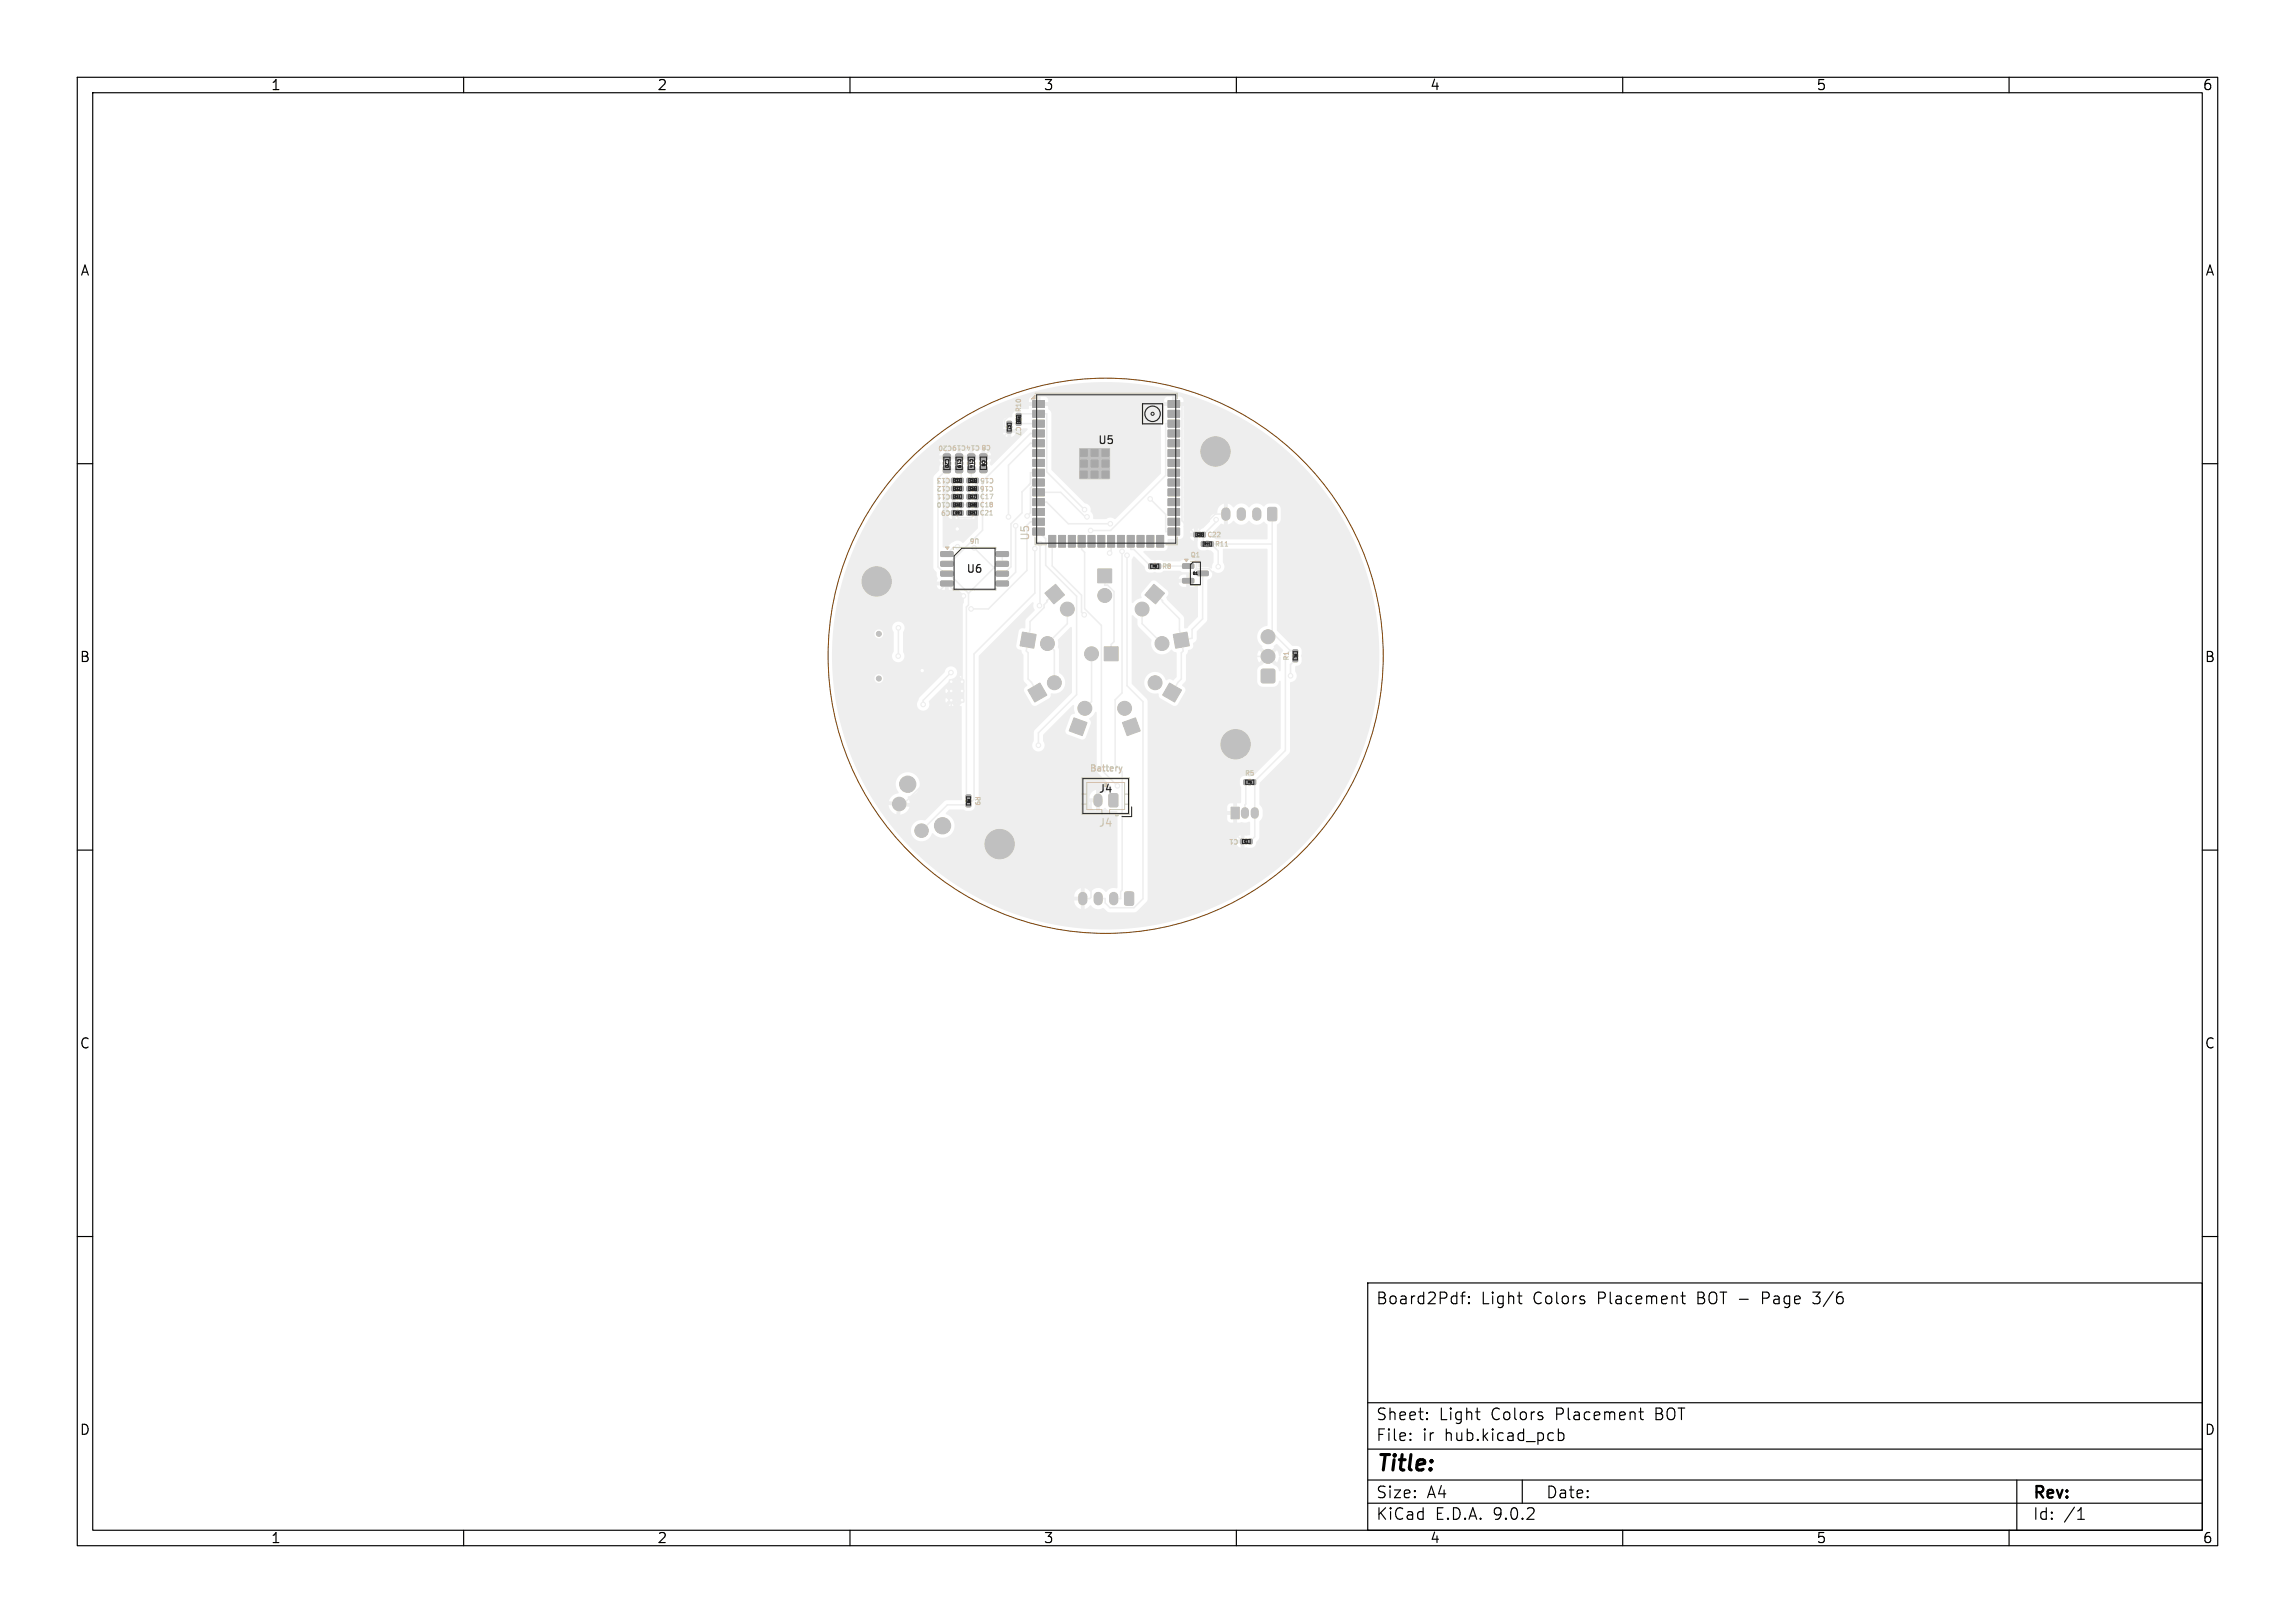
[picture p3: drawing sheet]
<svg xmlns="http://www.w3.org/2000/svg" width="297mm" height="210mm" viewBox="0 0 297 210" stroke-linecap="round" stroke-linejoin="round" font-family="sans-serif">
<defs><g id="words">
<text font-size="2.8" x="178" y="190.9">Title:</text>
<g font-size="2.1">
<text x="178" y="169">Board2Pdf:</text>
<text x="191.7" y="169">Light</text>
<text x="198.4" y="169">Colors</text>
<text x="206.9" y="169">Placement</text>
<text x="219.9" y="169">BOT -</text>
<text x="228.5" y="169">Page</text>
<text x="235.3" y="169">3/6</text>
<text x="178" y="184">Sheet:</text>
<text x="186.2" y="184">Light</text>
<text x="193" y="184">Colors</text>
<text x="201.5" y="184">Placement</text>
<text x="214.5" y="184">BOT</text>
<text x="178" y="186.7">File:</text>
<text x="184.1" y="186.7">ir</text>
<text x="187" y="186.7">hub.kicad_pcb</text>
<text x="178" y="196.9">KiCad</text>
<text x="178" y="194.1">Size:</text>
<text x="184.7" y="194.1">A4</text>
<text x="185.7" y="196.9">E.D.A.</text>
<text x="193.3" y="196.9">9.0.2</text>
<text x="200" y="194.1">Date:</text>
<text x="263" y="194.3">Rev:</text>
<text x="263" y="196.9">Id:</text>
<text x="267.1" y="196.9">/1</text>
</g>
<g font-size="1.8">
<text x="35" y="11.9">1</text>
<text x="85" y="11.9">2</text>
<text x="135" y="11.9">3</text>
<text x="185" y="11.9">4</text>
<text x="235" y="11.9">5</text>
<text x="285" y="11.9">6</text>
<text x="10.3" y="35.9">A</text>
<text x="285.4" y="35.9">A</text>
<text x="10.3" y="85.9">B</text>
<text x="285.3" y="85.9">B</text>
<text x="10.3" y="135.9">C</text>
<text x="285.3" y="135.9">C</text>
<text x="10.3" y="185.9">D</text>
<text x="285.3" y="185.9">D</text>
<text x="35" y="199.9">1</text>
<text x="85" y="199.9">2</text>
<text x="135" y="199.9">3</text>
<text x="185" y="199.9">4</text>
<text x="235" y="199.9">5</text>
<text x="285" y="199.9">6</text>
</g>
<g font-size="1.4" fill="#222">
<text x="142" y="57.7">U5</text>
<text x="125" y="74.3">U6</text>
<text x="142.1" y="102.8">J4</text>
</g>
<g font-size="1.4" fill="#cca">
<text x="133.4" y="70.1" transform="rotate(-90 133.4 70.1)">U5</text>
<text x="142.1" y="107.2">J4</text>
</g>
<text font-size="1.1" fill="#cca" x="141" y="99.9">Battery</text>
<g font-size=".8" fill="#cca">
<text x="132.2" y="53.4" transform="rotate(-90 132.2 53.4)">R10</text>
<text x="128.3" y="57.5" transform="rotate(-180 128.3 57.5)">C8 C14 C19 C20</text>
<text x="131.4" y="55.2" transform="rotate(90 131.4 55.2)">C7</text>
<text x="123" y="64.9" transform="rotate(-180 123 64.9)">C10</text>
<text x="123" y="63.9" transform="rotate(-180 123 63.9)">C11</text>
<text x="123" y="61.8" transform="rotate(-180 123 61.8)">C13</text>
<text x="123" y="62.8" transform="rotate(-180 123 62.8)">C12</text>
<text x="123" y="66" transform="rotate(-180 123 66)">C9</text>
<text x="126.8" y="65.7">C18</text>
<text x="126.8" y="64.7">C17</text>
<text x="128.6" y="62.8" transform="rotate(-180 128.6 62.8)">C16</text>
<text x="128.6" y="61.8" transform="rotate(-180 128.6 61.8)">C15</text>
<text x="126.8" y="66.8">C21</text>
<text x="126.8" y="69.6" transform="rotate(-180 126.8 69.6)">U6</text>
<text x="156.2" y="69.6">C22</text>
<text x="157.2" y="70.8">R11</text>
<text x="150.4" y="73.7">R8</text>
<text x="154.1" y="72.2">Q1</text>
<text x="166.9" y="85.5" transform="rotate(-90 166.9 85.5)">R1</text>
<text x="161.1" y="100.4">R5</text>
<text x="126.1" y="103" transform="rotate(90 126.1 103)">R9</text>
<text x="160.3" y="108.5" transform="rotate(-180 160.3 108.5)">C1</text>
</g>
<g font-size=".6" fill="#222">
<text x="122.2" y="59.3" transform="rotate(90 122.2 59.3)">C20</text>
<text x="123.8" y="59.3" transform="rotate(90 123.8 59.3)">C19</text>
<text x="125.4" y="59.3" transform="rotate(90 125.4 59.3)">C14</text>
<text x="127" y="59.5" transform="rotate(90 127 59.5)">C8</text>
</g>
<g font-size=".4" fill="#222">
<text x="131.6" y="53.9" transform="rotate(90 131.6 53.9)">R10</text>
<text x="155.8" y="70.6">R11</text>
<text x="149.1" y="73.5">R8</text>
<text x="154.3" y="74.4">Q1</text>
<text x="167.4" y="84.6" transform="rotate(90 167.4 84.6)">R1</text>
<text x="161.4" y="101.4">R5</text>
<text x="125.1" y="103.3" transform="rotate(90 125.1 103.3)">R9</text>
</g>
<g font-size=".3" fill="#222">
<text x="130.4" y="55" transform="rotate(90 130.4 55)">C7</text>
<text x="123.5" y="62.4">C13</text>
<text x="123.5" y="63.4">C12</text>
<text x="123.5" y="64.5">C11</text>
<text x="123.5" y="65.5">C10</text>
<text x="125.5" y="63.4">C16</text>
<text x="125.5" y="65.5">C18</text>
<text x="125.5" y="64.5">C17</text>
<text x="125.5" y="62.4">C15</text>
<text x="123.6" y="66.6">C9</text>
<text x="125.5" y="66.6">C21</text>
<text x="154.9" y="69.4">C22</text>
<text x="161" y="109.1">C1</text>
</g>
</g></defs>
<g fill="#eee" stroke="#eee" stroke-width=".13">
<path d="M145.3 93.5l1.6-.6 .7 1.7-1.7 .6z"/>
<path d="M133 89.3l1.6-.9 .9 1.5-1.6 .9z"/>
<path d="M142.9 83.7h1.8v1.8h-1.8z"/>
<path d="M145.6 115.5l.9-.1 .2 .2v1.3l-.1 .2h-.8l-.3-.1v-1.4z"/>
<path d="M151.4 88.4l1.5 .9-.9 1.5-1.5-.9z"/>
<path d="M139 92.9l1.7 .6-.6 1.7-1.7-.6z"/>
<path d="M135.2 76.8l1.4-1.2 1.2 1.4-1.4 1.1z"/>
<path d="M142.1 73.6h1.8v1.8h-1.8z"/>
<path d="M149.3 75.6l1.4 1.2-1.2 1.3-1.3-1.1z"/>
<path d="M163.3 86.6h.1h1.5l.1 .2-.1 1.5-.2 .1-1.4-.1-.1-.2z"/>
<path d="M122.8 88h1.9v2.9h-1.9z"/>
<path d="M132.3 81.8l1.8 .3-.3 1.8-1.8-.3z"/>
<path d="M151.8 82.1l1.8-.3 .3 1.8-1.8 .3z"/>
<path d="M159.3 104.4h1.1v1.5h-1.1z"/>
<path d="M164.1 65.7l.9-.1 .2 .2v1.3l-.1 .3h-.8l-.2-.2-.1-1.3z"/>
<path d="M148.7 73h.5v.6h-.5z"/>
<path d="M149.7 73h.5v.6h-.5z"/>
<path d="M156.5 70.1h.5v.6h-.5z"/>
<path d="M155.5 70.1h.5v.6h-.5z"/>
<path d="M124.1 66.1h.5v.5h-.5z"/>
<path d="M123.2 66.1h.5v.5h-.5z"/>
<path d="M161.5 108.6h.5v.6h-.5z"/>
<path d="M160.6 108.6h.4v.6h-.4z"/>
<path d="M153.1 73h1.3l.1 .1v.4h-.2h-1.2l-.1-.1z"/>
<path d="M153.1 74.9h1.3l.1 .1v.4h-.2h-1.2l-.1-.1z"/>
<path d="M154.9 73.9h1.4l.1 .1v.4l-.2 .1h-1.2l-.1-.2z"/>
<path d="M122.1 58.8l.2-.1 .6 .1 .1 .2-.1 .6h-.1h-.7v-.2z"/>
<path d="M122.1 60.3h.2h.6l.1 .2-.1 .6-.1 .1-.7-.1v-.1z"/>
<path d="M161 100.9h.5v.6h-.5z"/>
<path d="M162 100.9h.5v.6h-.5z"/>
<path d="M131.5 53.5h.6v.5h-.6z"/>
<path d="M131.5 54.5h.6v.5h-.6z"/>
<path d="M155.5 68.9h.5v.6h-.5z"/>
<path d="M154.5 68.9h.5v.6h-.5z"/>
<path d="M126.1 66.1h.5v.5h-.5z"/>
<path d="M125.1 66.1h.5v.5h-.5z"/>
<path d="M126.1 63h.5v.5h-.5z"/>
<path d="M125.1 63h.5v.5h-.5z"/>
<path d="M124.2 64h.4v.5h-.4z"/>
<path d="M123.2 64h.5v.5h-.5z"/>
<path d="M125.1 102.9h.5v.5h-.5z"/>
<path d="M125.1 103.9h.5v.5h-.5z"/>
<path d="M124.1 61.9h.5v.5h-.5z"/>
<path d="M123.2 61.9h.5v.5h-.5z"/>
<path d="M126.1 64h.5v.5h-.5z"/>
<path d="M125.2 64h.4v.5h-.4z"/>
<path d="M126.1 61.9h.5v.6h-.5z"/>
<path d="M125.2 61.9h.4v.6h-.4z"/>
<path d="M130.3 54.5h.6v.5h-.6z"/>
<path d="M130.3 55.5h.6v.5h-.6z"/>
<path d="M124.1 63h.5v.5h-.5z"/>
<path d="M123.2 63h.5v.5h-.5z"/>
<path d="M126.9 60.3h.1h.7v.2v.6l-.2 .1-.6-.1-.1-.2z"/>
<path d="M126.9 58.8l.1-.1 .7 .1v.1v.7h-.2h-.6l-.1-.2z"/>
<path d="M133.7 51.8h1.5v.9h-1.5z"/>
<path d="M133.7 53.1h1.5v.9h-1.5z"/>
<path d="M133.7 54.4h1.5v.9h-1.5z"/>
<path d="M133.7 55.6h1.5v.9h-1.5z"/>
<path d="M133.7 56.9h1.5v.9h-1.5z"/>
<path d="M133.7 58.2h1.5v.9h-1.5z"/>
<path d="M133.7 59.4h1.5v.9h-1.5z"/>
<path d="M133.7 60.7h1.5v.9h-1.5z"/>
<path d="M133.7 62h1.5v.9h-1.5z"/>
<path d="M133.7 63.3h1.5v.9h-1.5z"/>
<path d="M133.7 64.5h1.5v.9h-1.5z"/>
<path d="M133.7 65.8h1.5v.9h-1.5z"/>
<path d="M133.7 67.1h1.5v.9h-1.5z"/>
<path d="M133.7 68.3h1.5v.9h-1.5z"/>
<path d="M135.7 69.3h.9v1.5h-.9z"/>
<path d="M137 69.3h.9v1.5h-.9z"/>
<path d="M138.3 69.3h.9v1.5h-.9z"/>
<path d="M139.5 69.3h.9v1.5h-.9z"/>
<path d="M140.8 69.3h.9v1.5h-.9z"/>
<path d="M142.1 69.3h.9v1.5h-.9z"/>
<path d="M143.3 69.3h.9v1.5h-.9z"/>
<path d="M144.6 69.3h.9v1.5h-.9z"/>
<path d="M145.9 69.3h.9v1.5h-.9z"/>
<path d="M147.2 69.3h.9v1.5h-.9z"/>
<path d="M148.4 69.3h.9v1.5h-.9z"/>
<path d="M149.7 69.3h.9v1.5h-.9z"/>
<path d="M151.2 68.3h1.5v.9h-1.5z"/>
<path d="M151.2 67.1h1.5v.9h-1.5z"/>
<path d="M151.2 65.8h1.5v.9h-1.5z"/>
<path d="M151.2 64.5h1.5v.9h-1.5z"/>
<path d="M151.2 63.3h1.5v.9h-1.5z"/>
<path d="M151.2 62h1.5v.9h-1.5z"/>
<path d="M151.2 60.7h1.5v.9h-1.5z"/>
<path d="M151.2 59.4h1.5v.9h-1.5z"/>
<path d="M151.2 58.2h1.5v.9h-1.5z"/>
<path d="M151.2 56.9h1.5v.9h-1.5z"/>
<path d="M151.2 55.6h1.5v.9h-1.5z"/>
<path d="M151.2 54.4h1.5v.9h-1.5z"/>
<path d="M151.2 53.1h1.5v.9h-1.5z"/>
<path d="M151.2 51.8h1.5v.9h-1.5z"/>
<path d="M139.7 58h3.9v3.9h-3.9z"/>
<path d="M123.7 60.3h.2h.6l.1 .2-.1 .6-.1 .1-.7-.1-.1-.1z"/>
<path d="M123.7 58.8l.2-.1 .6 .1 .1 .2-.1 .6h-.1h-.7l-.1-.2z"/>
<path d="M126.1 65.1h.5v.5h-.5z"/>
<path d="M125.1 65.1h.5v.5h-.5z"/>
<path d="M124.2 65.1h.4v.5h-.4z"/>
<path d="M123.2 65.1h.5v.5h-.5z"/>
<path d="M143.6 102.8l.8-.1 .3 .1v1.4l-.2 .2h-.8l-.2-.1v-1.4z"/>
<path d="M125.3 60.3h.2h.6l.1 .2-.1 .6-.1 .1-.7-.1-.1-.1z"/>
<path d="M125.3 58.8l.2-.1 .6 .1 .1 .2-.1 .6h-.1h-.7l-.1-.2z"/>
<path d="M121.8 71.4h1.4l.1 .1v.4l-.1 .1h-1.4l-.1-.1z"/>
<path d="M121.8 72.7l1.4-.1 .1 .2v.4l-.1 .1h-1.4l-.1-.2z"/>
<path d="M121.8 74l1.4-.1 .1 .2v.4l-.1 .1-1.4-.1-.1-.1z"/>
<path d="M121.8 75.2h1.4l.1 .1v.4l-.1 .1h-1.4l-.1-.1z"/>
<path d="M128.9 75.2h1.5l.1 .1v.4l-.1 .1h-1.4l-.1-.1z"/>
<path d="M128.9 74l1.5-.1 .1 .2v.4l-.1 .1-1.4-.1-.1-.1z"/>
<path d="M128.9 72.7l1.5-.1 .1 .2v.4l-.1 .1h-1.4l-.1-.2z"/>
<path d="M128.9 71.4h1.5l.1 .1v.4l-.1 .1h-1.4l-.1-.1z"/>
<path d="M167.3 85.1h.6v.5h-.6z"/>
<path d="M167.3 84.1h.6v.5h-.6z"/>
<circle cx="145.5" cy="91.7" r=".9"/>
<circle cx="136.4" cy="88.3" r=".9"/>
<circle cx="141.3" cy="84.6" r=".9"/>
<circle cx="113.5" cy="75.2" r="1.9"/>
<circle cx="149.5" cy="88.3" r=".9"/>
<circle cx="140.4" cy="91.7" r=".9"/>
<circle cx="157.3" cy="58.4" r="1.9"/>
<circle cx="159.9" cy="96.3" r="1.9"/>
<circle cx="138.1" cy="78.8" r=".9"/>
<circle cx="143" cy="77.1" r=".9"/>
<circle cx="147.8" cy="78.8" r=".9"/>
<circle cx="117.5" cy="101.5" r="1.05"/>
<circle cx="122" cy="106.8" r="1.05"/>
<circle cx="116.4" cy="104" r=".87"/>
<circle cx="119.3" cy="107.5" r=".87"/>
<circle cx="129.4" cy="109.2" r="1.9"/>
<circle cx="164.1" cy="84.9" r=".9"/>
<circle cx="164.1" cy="82.4" r=".9"/>
<circle cx="123.1" cy="90.6" r=".25"/>
<circle cx="123.1" cy="89.4" r=".25"/>
<circle cx="123.1" cy="88.2" r=".25"/>
<circle cx="124.5" cy="90.6" r=".25"/>
<circle cx="124.5" cy="89.4" r=".25"/>
<circle cx="124.5" cy="88.2" r=".25"/>
<circle cx="135.6" cy="83.3" r=".9"/>
<circle cx="150.4" cy="83.3" r=".9"/>
<circle cx="140.3" cy="60.7" r=".3"/>
<circle cx="140.3" cy="59.3" r=".3"/>
<circle cx="141" cy="61.4" r=".3"/>
<circle cx="141" cy="60" r=".3"/>
<circle cx="141" cy="58.6" r=".3"/>
<circle cx="141.7" cy="60.7" r=".3"/>
<circle cx="141.7" cy="59.3" r=".3"/>
<circle cx="142.4" cy="61.4" r=".3"/>
<circle cx="142.4" cy="60" r=".3"/>
<circle cx="142.4" cy="58.6" r=".3"/>
<circle cx="143.1" cy="60.7" r=".3"/>
<circle cx="143.1" cy="59.3" r=".3"/>
<circle cx="140.3" cy="65.9" r=".3"/>
<circle cx="126.1" cy="70.9" r=".3"/>
<circle cx="157.7" cy="73.3" r=".3"/>
<circle cx="124.7" cy="77.1" r=".3"/>
<circle cx="119.3" cy="86.8" r=".3"/>
<circle cx="123.9" cy="68.4" r=".3"/>
<circle cx="148.8" cy="64.6" r=".3"/>
<circle cx="157.4" cy="67.2" r=".3"/>
<circle cx="119.5" cy="91.2" r=".3"/>
<circle cx="123.1" cy="87" r=".3"/>
<circle cx="125.7" cy="78.8" r=".3"/>
<circle cx="116.3" cy="81.2" r=".3"/>
<circle cx="116.2" cy="84.9" r=".3"/>
<circle cx="134.4" cy="96.4" r=".3"/>
<circle cx="140.7" cy="66.9" r=".3"/>
<circle cx="145.9" cy="71.9" r=".3"/>
<circle cx="143.7" cy="67.8" r=".3"/>
<circle cx="145.2" cy="71.3" r=".3"/>
<circle cx="140.3" cy="79.6" r=".3"/>
<circle cx="167" cy="87.4" r=".3"/>
<circle cx="144.6" cy="101.7" r=".3"/>
<circle cx="132.9" cy="66.8" r=".3"/>
<circle cx="134.6" cy="70.3" r=".3"/>
<circle cx="134.5" cy="78.4" r=".3"/>
<circle cx="141.1" cy="68.6" r=".3"/>
<circle cx="133.9" cy="71" r=".3"/>
<circle cx="123.9" cy="70.7" r=".3"/>
<circle cx="143.6" cy="71.6" r=".3"/>
<circle cx="131.4" cy="68" r=".3"/>
<circle cx="130.5" cy="66.9" r=".3"/>
</g>
<path d="M158.6 66.2v.6M160.6 66.2v.6M162.6 66.2v.6M140.1 116v.5M142.1 103.3v.5M142.1 116v.5M144.1 116v.5" fill="none" stroke="#eee" stroke-width="1.2"/>
<path d="M161.1 105v.4M162.4 105v.4" fill="none" stroke="#eee" stroke-width="1.1"/>
<g fill="none" stroke="#eee" stroke-width=".2">
<path d="M122.5 59.2h4.8l3.3-3.5-.6-.6v-.7l2.1-2.1h3.4l4.8 4.8v3.6M130.6 54.8h3.8M131.8 53.8l.2-.3h3.5v7.6l4.8 4.8M134.4 56.1h-1l-6.2 6.2v6.3l-4.4 4.4h-.3M134.4 57.4h-1l-2.9 2.8v6.7M141 58.6v1.4h.7M141.7 59.3v1.4M142.4 58.6v2.8M143.1 59.3v1.4M151.9 52.3h1.1v15.1l1.8 1.8M151.9 54.8h-1v6.7l-7.2 7.1h-2.6M123.4 66.4l.6 .6"/>
<path d="M123.4 62.2v4.2M123.4 66.4h.1M123.9 70.7h-.4l-1 1M124 67v1.3l-.1 .1M124.4 63.2h.1M124.4 65.3h.1M124.4 66.4v-5.4l-.3-.3h-1.6l-1.1 1.2v11.5l.9 .8h.5l2.5 2.6M124.4 65.3h1M124.4 66.4h.1M124.7 77.1l-.3 .3M125.3 76.8v1.5l-.2 .2v24.4l.2 .2M126.1 70.9l2.5 2.6"/>
<path d="M126.4 62.2l-.1 4.2-.6 .6h-1.7M126.4 64.3h-.1M126.4 63.2h-.1M127.3 60.7h-1.6v1.2l-.3 .3v4.2M129.7 71.7v1.3h-.6l-3.8 3.8M131.4 68v6l-1.4 1.5h-.3M132.3 63.7v2.7l-1.5 1.4v5.5l-.9 .9h-.2M132.3 63.7h.1M133.9 71v5.7l-7.8 7.9v18.8l-.8 .7h-2.7l-3.3 3.4M134.4 67.5h-1l-.5 .5v5.8l-5 5h-2.2M134.4 68.8l.9 .9v3.4l4 4.1v12.7l-4.9 4.9v1.6M134.4 63.7h2.9l3.1 3.2h.3"/>
<path d="M134.4 65h1.1l2.8 2.8h5.4M134.4 62.4l-.5 .6h-.4l-.1 .1v3.2l-.5 .5M134.4 61.2h-1v1.4l-1.1 1.1M134.6 70.3v8l-.1 .1M135.5 77.7h.1M135.5 77.7v.2l-.4 .3v.4l-1.8 1.8v1l-.5 2.8 .3 .3v3.4l.4 .4 .7 1.3M136.2 70v3.2l3.8 3.8v2.2l.3 .4M136.5 76.9l-1 .8M138.1 78.8v1.9l-2.5 2.6 .8 .9v4.1M140 70v1.1l.4 .4v7.3l2.1 2.1v18.7l2.1 2.1M143 74.5v1.2h.3l.9 .8v6.5l-.4 .4v1.2M143.8 70v1.4l-.2 .2"/>
<path d="M145.2 71.3v18.4l-.9 .9v8.3l.9 1v15.3l-.2 .2v.9h-.9M145.9 71.9v16.8l2 2.1v25.5l-1.1 1.2h-3.2l-.6-.7v-.5h-.9M146.3 70v1.1h.4l2.2 2.2M147.8 78.8v1.9l2.6 2.6M148.8 64.6l2.1 2v2.2h1M149.4 76.9l1 .8M150.4 77.7v.2l2.2 2.2v1.3l.5 2.8-.2 .3v3.4l-.5 .4-.7 1.3M150.4 77.7h.1M153.8 73.2l-3.9 .1M154.8 73.6h1.7l3.3 3.4v30.9l1 1M154.8 73.6l-1 1.1v.4M154.8 69.3v4.3"/>
<path d="M155.6 74.2v5.9l-1.3 1.3v1.2l-1.4 .2M157.4 67.2v.3l-1.7 1.7v1.2M158.6 66.5h-1.3l-2.5 2.5M164.6 66.5v15.3M164.6 70.4h-7.9l1 .9v2M116.3 81.2l-.1 3.7M119.3 86.8v-8.1l3.2-3.2 2 2v13.1M123.1 87l-3.6 3.6v.6M123.1 88.2v9.6l-6.2 6.2h-.5M123.8 89.4h.7M136.4 88.3h.1M141.3 84.6v6.2l-.9 .9"/>
<path d="M159.8 84.9h4.3M164.6 81.8l2.4 2.4M164.6 81.8l-.5 .6M167 84.2l-.7 .6v12.3l-4.1 4.1 .2 .2v6.9l-.6 .6M167 84.2h.5l.1 .1M167.6 85.4l-.6 .6v1.4M142.1 103.6h-.9v12.5l-.2 .2h-.9M161.2 101.2v2.8l-.1 .1v1.1"/>
</g>
<g fill="#eee">
<path d="M164.2 85.4l.2-.1 .1-.3 .7 .7 .3-.7h.2v1.7l-.1 .2a1.1 1.1 0 0 0-.7-.8z"/>
<path d="M164.9 83.6l.3-.3 .9 .8-.4 .8h-.2l-.3-.8-.7 .7v-.1l-.3-.2 .7-.7z"/>
<path d="M146.6 72h.2l1.3 1.3a.69 .69 0 0 0 .6 .8h.4a.54 .54 0 0 1 .6 0h.5l.4-.3h2.1l.4 .2 1.3 .1-.1 .2h-.3v.6h-.5v-.6l-.6 .1-.2 .2-.2 .3h1.5v1h-.5v-.5h-1l.3 .4a3.5 3.5 0 0 0 2 0l.1-.1 .1 .1v4l-1.4 1.5h-.3l-.1-.1v-1.2l-.1-.3-2-2.1-.2-.3a.61 .61 0 0 0 .2-.9l-1.5-1.2-.5-.1-1.4 1.6v.7a1.73 1.73 0 0 0-1.1 .6l-.1-.1v-5.5z"/>
<path d="M122 62.1l.5-.4h.1v.2h.8v.3h.2l.1 .5-.1 .3h-.4v-.6h-.6l.1 .3-.1 .3h1l.1 .7-.1 .3h-.4v-.5h-.6l.1 .2v.3h.9l.1 .8-.1 .3h-.4v-.6h-.5v.3v.3h.9l.1 .8-.1 .2h-.4v-.5h-.5v.2l-.1 .3h1l.1 1.1h-.5v-.6h-.6l.3 .4a1.02 1.02 0 0 0 .9 .1l.8 .1 .3-.1 .7 .1 .3-.1 .2 .1 .1-.6-.1-4a.34 .34 0 0 1 .3-.4l.2 .1-.1 6-1.8 1.9a1.11 1.11 0 0 0-1.2-.2l-.4 .3-.6 .5h-.5z"/>
<path d="M158.4 66.8l.2 .1 .3-.1v1.1l.8-.5a1.16 1.16 0 0 0 1.9 0h.1a1.17 1.17 0 0 0 1.8 .1l.5 .4v1.9h-6.6l-.4-.2h-.4l-.1-.4 1.5-1.4 .4 .1z"/>
<path d="M117.6 60.2a35.4 35.4 0 0 1 38.1-8.4h-2.5l-.2-.3-.3-.2h-.5v.7h-.5v-.7l-.8 .1-.2 .4h-15l-.3-.4-.7-.1v.7h-.5v-.7h-.6l-.4 .3v.4h2.5v-.2h15v.2h2.5v-.2h2.5a35.4 35.4 0 0 1 22.8 32.3h-10.1a.72 .72 0 0 0-.9-.5l-.3-.1-2-2v-13.6l.4-.3 .1-.3v-1.6l-.2-.4-.5-.2-.9 .1-.5 .3h-.1a1.15 1.15 0 0 0-1.8 .2l-.2-.1a1.14 1.14 0 0 0-1.8 .1l-.8-.5v1l-.2-.1-.3 .1v-1a1.25 1.25 0 0 0-.9 1.2 .91 .91 0 0 0-.9 1.1l-.9 .9h-.5a.94 .94 0 0 0-1.1 .2l-.1 .3h.5v-.5h.5v1.6h-.5v-.6h-.5v.2l.4 .3 .6 .1v.7l.2 .4 .3 .1h.4a.73 .73 0 0 1 .8 0l.4 .4v1.1l-.2 .4a.39 .39 0 0 1-.2 .5l-.4-.2-1.3-.1a.75 .75 0 0 0-.6-.9h-1.3l-.4 .2h-2.1l-.4-.1h-.5a.73 .73 0 0 1-.7 0l-1-1v-.2l2.8-.1 .3-.3v-1.1l1.7-.1 .2-.1 .2-.3v-16.8h-2.5v1.6l-.3 .3-.1 .3v6.5l-5.9 5.9-.2 .1a.87 .87 0 0 0-1.1 0h-1.5l-.1-.1a1.15 1.15 0 0 0-.4-1 .84 .84 0 0 0-.7-1l-4.3-4.3v-7.3l-.2-.3-.3-.3 .1-.4h-2.5l-.1 .4-1.2 .1a.78 .78 0 0 0-.9 .9l-.1 .1-.7 .1-.3 .2-.1 .2 .1 .8-.1 .2h2.3l.3-.1h.5l.1 .2-.4 .4h-1.7v.5h-.5v-.5h-.6l.2 .4 .4 .1h.6l.3-.2 .1-.3h1.2l-2.9 2.9h-1.5l-.1-.4-.5-.3-.1 .7h-.5v-.7l-.5 .2-.4-.2h-.7l-.5 .2-.5-.2h-.7l-.4 .2-.5-.2v.7h-.5l-.1-.7a.71 .71 0 0 0-.6 .7h2.3v-.7h.5v.7h1.1v-.7h.5v.7h3.7l-1.4 1.4-.2-.3 .1-.6h-6.6v.3a.33 .33 0 0 1 0 .6v.5l-.7 .7-.1 .3v11.5a.78 .78 0 0 0 .4 .7v.5l.2 .4-.2 .3 1.3 .1v.2h.2l.1 .1v.7h-.5v-.6h-1.1l.2 .4 .2 .2a4.7 4.7 0 0 0 2-.1l.2-.1 .9 1v.9l-.2 .5v2.7h-7.4l-.1-.2a.82 .82 0 0 0-1.2-.4 .82 .82 0 0 0-.1 1.2v.1h-1.4a.58 .58 0 0 0-.9-.4 .58 .58 0 0 0 0 1 .58 .58 0 0 0 .9-.4v-.2h1.4v2.4a.82 .82 0 0 0 0 1.2 .82 .82 0 0 0 1.1 0 .82 .82 0 0 0 .1-1.2v-2.5l.2-.6h7.4v5.7h-.6a.82 .82 0 0 0-.9-.7 .82 .82 0 0 0-.8 .8l-.7 .7h-7.2a.58 .58 0 0 0-.9-.4 .58 .58 0 0 0 0 1 .58 .58 0 0 0 .9-.4v-.2h7.2l-2.5 2.6-.1 .2a.83 .83 0 0 0 .4 1.4 .83 .83 0 0 0 .9-1.1l3-3a.8 .8 0 0 0 .7-.9h.6v.5l-.3 .1 .2 .3 .1 .3-.1 .1h-.3l-.3-.3-.3 .3h-.3a.11 .11 0 0 0-.2-.1 .1 .1 0 0 0 0 .2 .11 .11 0 0 0 .2-.1h.3l.3 .3 .3-.3h.3l.1 .4-.2 .2h-1l-.2-.2-.2 .2 .2 .3 .2-.3h1l.1 .2 .1 .3-.1 .1h-.3l-.3-.3-.3 .3-.4-.1-.1 .1h-.3l-.3-.3-.1 .2 .1 .4 .3-.3h.3a.1 .1 0 0 0 .1 .1 .1 .1 0 0 0 .1-.1h.3l.3 .3 .3-.3h.3l.1 .1v.3l-.2 .2h-1l-.2-.2-.2 .2 .2 .3 .2-.3h1l.2 .3-.1 .3h-.3l-.3-.3-.3 .3-.4-.1-.1 .1h-.3l-.3-.3-.1 .2 .1 .4 .3-.3h.3l.1 .1 .1-.1h.3l.3 .3 .3-.3h.3l.1 .1v.3l-.3 .3h-.8l-.3-.3-.3 .3 .2 .1 1.2-.1 .3 .2v9.9h-5.5v-.3a1.58 1.58 0 0 0-2.3-1 1.58 1.58 0 0 0-.4 2.5 1.9 1.9 0 0 0-1.2 .9l-.1 .2h1l-.1 .3v.2h-.9a1.37 1.37 0 0 0 1 1.2l.1-1 .2 .1h.3l-.1 .9 .6-.2 .4-.4 .2-.4-.9-.1 .1-.2-.1-.3 .9 .1-.2-.8a1.68 1.68 0 0 0 1.5-1.7h5.5v2.1l-2.1 .1-2.7 2.6a1.39 1.39 0 0 0-1.8 .9 1.39 1.39 0 0 0 1 1.7 1.39 1.39 0 0 0 1.7-1h.1a1.58 1.58 0 0 0 2.6-.1 1.58 1.58 0 0 0-.9-2.4v-.1l.5-.5h1.8l.3 .2h.6a.75 .75 0 0 0 .6-.8l.3-.3 .2-.3v-18.6l6.9-6.9 .1-.1 .1 .1a1.02 1.02 0 0 0 .1 1l-1.2 1.2-.1 1.1a.58 .58 0 0 0-.8 .4l-.3 1.9a.69 .69 0 0 0 .7 .5l.3 .7v3.1l.1 .3 .3 .4v.2a.53 .53 0 0 0-.3 .7l.9 1.7a.5 .5 0 0 0 .6 .1l1.7-1 .2-.2v-.3l.1-.1a1.41 1.41 0 0 0 1.7-.9 1.41 1.41 0 0 0-.7-1.7l-.1-3-.1-.4v-.9l1.6-1.6 .2-.1v.1v8.4l-4.8 4.9-.1 .2v1.2a.82 .82 0 0 0 0 1.1 .82 .82 0 0 0 1.2 0 .82 .82 0 0 0 0-1.1v-.9l3.9-3.8 .1 .1 .1 1-.3 .1-.3 .3-.6 1.8v.3l.3 .2 1.7 .7h.4l.2-.3 .7-1.8v-.2l-.2-.4 .5-.4 .2-.5h.2v.1v7.5l.2 .3 1.7 1.7a.3 .3 0 0 1 0 .5 .85 .85 0 0 0-.8 .4l-.7-.4v1.1l-.2-.1-.3 .1v-1.1a1.1 1.1 0 0 0-.8 1.1h.8l-.1 .2 .1 .3h-.8v.1a1.1 1.1 0 0 0 .8 1v-1.1l.2 .1 .3-.1v1.1l.7-.4 .6 .4h.9l.1 .2v9.7l-.1 .2-.1-.1a1.2 1.2 0 0 0-1.3 .5h-.1a1.14 1.14 0 0 0-1.9 0l-.7-.5v1.1l-.2-.1-.3 .1v-1.1a1.1 1.1 0 0 0-.9 1.1h.8l-.1 .2 .1 .3h-.8v.1a1.1 1.1 0 0 0 .9 1v-1h.2h.3v1l.8-.5a1.14 1.14 0 0 0 1.5 .4l.9 .6h3.2l.3-.2 1.3-1.2 .1-.3v-25.7l-.1-.3-1.9-2v-8.8h.1l.6 .5v.7l.1 .3 1.7 1.7a1.44 1.44 0 0 0 .8 1.7 1.44 1.44 0 0 0 1.8-.4l.7 .4v3.1l-.5 .4a.66 .66 0 0 0-.8 0h-.1a1.69 1.69 0 0 0-1.3-1.1 1.41 1.41 0 0 0-1.5 1.6 1.41 1.41 0 0 0 1.7 1.2l.2 .1v.3l.1 .2 1.9 1 .4-.1 1-1.7a.6 .6 0 0 0-.4-.8l.5-.8v-3.1l.3-.7a.6 .6 0 0 0 .6-.5v-.4l.3-.2 .2-.3v-1l1.2-1.3 .1-.2v-5.1l.5-.4 .2-.3v-.4l.1-.1a.83 .83 0 0 0 1.2 0 .83 .83 0 0 0 .1-1.2v-1.7l5.7 .1v9.9a1.45 1.45 0 0 0-1.3 1.1 1.45 1.45 0 0 0 .7 1.5l-.1 .2 .7 .7-.3 .2v.1l-.8-.7a1.38 1.38 0 0 0 0 1.6l.8-.7 .1 .3 .2 .1-.7 .7a.74 .74 0 0 0-.6 .7v1.5l.3 .4 .4 .2h1.5a.83 .83 0 0 0 .6-.8h.2v.1v8.6l-3.5 3.6-.5 .1-.7-.1-.4 .2-.1 .3v.6l.1 .4v1.9l-.1 .1h-.4v1l-.3-.1-.2 .1v-1l-.5 .1-.3 .3v.6h.8l-.1 .2 .1 .3h-.8v.7l.3 .3h.5v-.9l.2 .1 .3-.1v.9h1.7v1.6l-.5 .2-.9-.1-.2 .2-.2 .3h.6v-.5h.5l-.1 .6 .1 1h-.5v-.6h-.6l.2 .4 .4 .2 .7-.1 .7 .1a.75 .75 0 0 0 .6-.8l.3-.3 .1-.2v-2.1l.3-.4a1.54 1.54 0 0 0-.3-1.7v-2.9l3.8-3.8 .1-.3 .1-8.9a.84 .84 0 0 0 .8-.5 .84 .84 0 0 0-.2-.9v-.6l.1-.2a.66 .66 0 0 0 .7-.5l-.1-.7 .1-.8h10.1v.2a35.4 35.4 0 0 1-48.4 33.5 35.4 35.4 0 0 1-12.5-57.6z"/>
</g>
<g fill="#fff" stroke="#fff" stroke-width=".13">
<circle cx="140.3" cy="65.9" r=".15"/>
<circle cx="126.1" cy="70.9" r=".15"/>
<circle cx="157.7" cy="73.3" r=".15"/>
<circle cx="124.7" cy="77.1" r=".15"/>
<circle cx="119.3" cy="86.8" r=".15"/>
<circle cx="123.9" cy="68.4" r=".15"/>
<circle cx="148.8" cy="64.6" r=".15"/>
<circle cx="157.4" cy="67.2" r=".15"/>
<circle cx="119.5" cy="91.2" r=".15"/>
<circle cx="123.1" cy="87" r=".15"/>
<circle cx="125.7" cy="78.8" r=".15"/>
<circle cx="116.3" cy="81.2" r=".15"/>
<circle cx="116.2" cy="84.9" r=".15"/>
<circle cx="134.4" cy="96.4" r=".15"/>
<circle cx="140.7" cy="66.9" r=".15"/>
<circle cx="145.9" cy="71.9" r=".15"/>
<circle cx="143.7" cy="67.8" r=".15"/>
<circle cx="145.2" cy="71.3" r=".15"/>
<circle cx="140.3" cy="79.6" r=".15"/>
<circle cx="167" cy="87.4" r=".15"/>
<circle cx="144.6" cy="101.7" r=".15"/>
<circle cx="132.9" cy="66.8" r=".15"/>
<circle cx="134.6" cy="70.3" r=".15"/>
<circle cx="134.5" cy="78.4" r=".15"/>
<circle cx="141.1" cy="68.6" r=".15"/>
<circle cx="133.9" cy="71" r=".15"/>
<circle cx="123.9" cy="70.7" r=".15"/>
<circle cx="143.6" cy="71.6" r=".15"/>
<circle cx="131.4" cy="68" r=".15"/>
<circle cx="130.5" cy="66.9" r=".15"/>
<circle cx="146.4" cy="94" r=".45"/>
<circle cx="145.5" cy="91.7" r=".45"/>
<circle cx="134.2" cy="89.6" r=".45"/>
<circle cx="136.4" cy="88.3" r=".45"/>
<circle cx="143.8" cy="84.6" r=".45"/>
<circle cx="141.3" cy="84.6" r=".45"/>
<circle cx="146.1" cy="116.3" r=".38"/>
<circle cx="144.1" cy="116.3" r=".38"/>
<circle cx="142.1" cy="116.3" r=".38"/>
<circle cx="140.1" cy="116.3" r=".38"/>
<circle cx="113.5" cy="75.2" r="1.1"/>
<circle cx="151.7" cy="89.6" r=".45"/>
<circle cx="149.5" cy="88.3" r=".45"/>
<circle cx="139.5" cy="94" r=".45"/>
<circle cx="140.4" cy="91.7" r=".45"/>
<circle cx="157.3" cy="58.4" r="1.1"/>
<circle cx="159.9" cy="96.3" r="1.1"/>
<circle cx="136.5" cy="76.9" r=".45"/>
<circle cx="138.1" cy="78.8" r=".45"/>
<circle cx="143" cy="74.5" r=".45"/>
<circle cx="143" cy="77.1" r=".45"/>
<circle cx="149.4" cy="76.9" r=".45"/>
<circle cx="147.8" cy="78.8" r=".45"/>
<circle cx="117.5" cy="101.5" r=".65"/>
<circle cx="122" cy="106.8" r=".65"/>
<circle cx="116.4" cy="104" r=".49"/>
<circle cx="119.3" cy="107.5" r=".49"/>
<circle cx="129.4" cy="109.2" r="1.1"/>
<circle cx="164.1" cy="87.5" r=".45"/>
<circle cx="164.1" cy="84.9" r=".45"/>
<circle cx="164.1" cy="82.4" r=".45"/>
<circle cx="113.7" cy="87.8" r=".33"/>
<circle cx="113.7" cy="82" r=".32"/>
<circle cx="123.1" cy="90.6" r=".1"/>
<circle cx="123.1" cy="89.4" r=".1"/>
<circle cx="123.1" cy="88.2" r=".1"/>
<circle cx="124.5" cy="90.6" r=".1"/>
<circle cx="124.5" cy="89.4" r=".1"/>
<circle cx="124.5" cy="88.2" r=".1"/>
<circle cx="133.1" cy="82.8" r=".45"/>
<circle cx="135.6" cy="83.3" r=".45"/>
<circle cx="152.9" cy="82.8" r=".45"/>
<circle cx="150.4" cy="83.3" r=".45"/>
<circle cx="159.8" cy="105.2" r=".37"/>
<circle cx="161.1" cy="105.2" r=".37"/>
<circle cx="162.4" cy="105.2" r=".37"/>
<circle cx="164.6" cy="66.5" r=".38"/>
<circle cx="162.6" cy="66.5" r=".37"/>
<circle cx="160.6" cy="66.5" r=".37"/>
<circle cx="158.6" cy="66.5" r=".37"/>
<circle cx="140.3" cy="60.7" r=".1"/>
<circle cx="140.3" cy="59.3" r=".1"/>
<circle cx="141" cy="61.4" r=".1"/>
<circle cx="141" cy="60" r=".1"/>
<circle cx="141" cy="58.6" r=".1"/>
<circle cx="141.7" cy="60.7" r=".1"/>
<circle cx="141.7" cy="59.3" r=".1"/>
<circle cx="142.4" cy="61.4" r=".1"/>
<circle cx="142.4" cy="60" r=".1"/>
<circle cx="142.4" cy="58.6" r=".1"/>
<circle cx="143.1" cy="60.7" r=".1"/>
<circle cx="143.1" cy="59.3" r=".1"/>
<circle cx="144.1" cy="103.6" r=".37"/>
<circle cx="142.1" cy="103.6" r=".37"/>
</g>
<g fill="#c0c0c0" stroke="#c0c0c0" stroke-width=".13">
<path d="M145.3 93.5l1.6-.6 .7 1.7-1.7 .6z"/>
<path d="M133 89.3l1.6-.9 .9 1.5-1.6 .9z"/>
<path d="M142.9 83.7h1.8v1.8h-1.8z"/>
<path d="M145.6 115.5l.9-.1 .2 .2v1.3l-.1 .2h-.8l-.3-.1v-1.4z"/>
<path d="M151.4 88.4l1.5 .9-.9 1.5-1.5-.9z"/>
<path d="M139 92.9l1.7 .6-.6 1.7-1.7-.6z"/>
<path d="M135.2 76.8l1.4-1.2 1.2 1.4-1.4 1.1z"/>
<path d="M142.1 73.6h1.8v1.8h-1.8z"/>
<path d="M149.3 75.6l1.4 1.2-1.2 1.3-1.3-1.1z"/>
<path d="M163.3 86.6h.1h1.5l.1 .2-.1 1.5-.2 .1-1.4-.1-.1-.2z"/>
<path d="M132.3 81.8l1.8 .3-.3 1.8-1.8-.3z"/>
<path d="M151.8 82.1l1.8-.3 .3 1.8-1.8 .3z"/>
<path d="M159.3 104.4h1.1v1.5h-1.1z"/>
<path d="M164.1 65.7l.9-.1 .2 .2v1.3l-.1 .3h-.8l-.2-.2-.1-1.3z"/>
<path d="M148.7 73h.5v.6h-.5z"/>
<path d="M149.7 73h.5v.6h-.5z"/>
<path d="M156.5 70.1h.5v.6h-.5z"/>
<path d="M155.5 70.1h.5v.6h-.5z"/>
<path d="M124.1 66.1h.5v.5h-.5z"/>
<path d="M123.2 66.1h.5v.5h-.5z"/>
<path d="M161.5 108.6h.5v.6h-.5z"/>
<path d="M160.6 108.6h.4v.6h-.4z"/>
<path d="M153.1 73h1.3l.1 .1v.4h-.2h-1.2l-.1-.1z"/>
<path d="M153.1 74.9h1.3l.1 .1v.4h-.2h-1.2l-.1-.1z"/>
<path d="M154.9 73.9h1.4l.1 .1v.4l-.2 .1h-1.2l-.1-.2z"/>
<path d="M122.1 58.8l.2-.1 .6 .1 .1 .2-.1 .6h-.1h-.7v-.2z"/>
<path d="M122.1 60.3h.2h.6l.1 .2-.1 .6-.1 .1-.7-.1v-.1z"/>
<path d="M161 100.9h.5v.6h-.5z"/>
<path d="M162 100.9h.5v.6h-.5z"/>
<path d="M131.5 53.5h.6v.5h-.6z"/>
<path d="M131.5 54.5h.6v.5h-.6z"/>
<path d="M155.5 68.9h.5v.6h-.5z"/>
<path d="M154.5 68.9h.5v.6h-.5z"/>
<path d="M126.1 66.1h.5v.5h-.5z"/>
<path d="M125.1 66.1h.5v.5h-.5z"/>
<path d="M126.1 63h.5v.5h-.5z"/>
<path d="M125.1 63h.5v.5h-.5z"/>
<path d="M124.2 64h.4v.5h-.4z"/>
<path d="M123.2 64h.5v.5h-.5z"/>
<path d="M125.1 102.9h.5v.5h-.5z"/>
<path d="M125.1 103.9h.5v.5h-.5z"/>
<path d="M124.1 61.9h.5v.5h-.5z"/>
<path d="M123.2 61.9h.5v.5h-.5z"/>
<path d="M126.1 64h.5v.5h-.5z"/>
<path d="M125.2 64h.4v.5h-.4z"/>
<path d="M126.1 61.9h.5v.6h-.5z"/>
<path d="M125.2 61.9h.4v.6h-.4z"/>
<path d="M130.3 54.5h.6v.5h-.6z"/>
<path d="M130.3 55.5h.6v.5h-.6z"/>
<path d="M124.1 63h.5v.5h-.5z"/>
<path d="M123.2 63h.5v.5h-.5z"/>
<path d="M126.9 60.3h.1h.7v.2v.6l-.2 .1-.6-.1-.1-.2z"/>
<path d="M126.9 58.8l.1-.1 .7 .1v.1v.7h-.2h-.6l-.1-.2z"/>
<path d="M133.7 51.8h1.5v.9h-1.5z"/>
<path d="M133.7 53.1h1.5v.9h-1.5z"/>
<path d="M133.7 54.4h1.5v.9h-1.5z"/>
<path d="M133.7 55.6h1.5v.9h-1.5z"/>
<path d="M133.7 56.9h1.5v.9h-1.5z"/>
<path d="M133.7 58.2h1.5v.9h-1.5z"/>
<path d="M133.7 59.4h1.5v.9h-1.5z"/>
<path d="M133.7 60.7h1.5v.9h-1.5z"/>
<path d="M133.7 62h1.5v.9h-1.5z"/>
<path d="M133.7 63.3h1.5v.9h-1.5z"/>
<path d="M133.7 64.5h1.5v.9h-1.5z"/>
<path d="M133.7 65.8h1.5v.9h-1.5z"/>
<path d="M133.7 67.1h1.5v.9h-1.5z"/>
<path d="M133.7 68.3h1.5v.9h-1.5z"/>
<path d="M135.7 69.3h.9v1.5h-.9z"/>
<path d="M137 69.3h.9v1.5h-.9z"/>
<path d="M138.3 69.3h.9v1.5h-.9z"/>
<path d="M139.5 69.3h.9v1.5h-.9z"/>
<path d="M140.8 69.3h.9v1.5h-.9z"/>
<path d="M142.1 69.3h.9v1.5h-.9z"/>
<path d="M143.3 69.3h.9v1.5h-.9z"/>
<path d="M144.6 69.3h.9v1.5h-.9z"/>
<path d="M145.9 69.3h.9v1.5h-.9z"/>
<path d="M147.2 69.3h.9v1.5h-.9z"/>
<path d="M148.4 69.3h.9v1.5h-.9z"/>
<path d="M149.7 69.3h.9v1.5h-.9z"/>
<path d="M151.2 68.3h1.5v.9h-1.5z"/>
<path d="M151.2 67.1h1.5v.9h-1.5z"/>
<path d="M151.2 65.8h1.5v.9h-1.5z"/>
<path d="M151.2 64.5h1.5v.9h-1.5z"/>
<path d="M151.2 63.3h1.5v.9h-1.5z"/>
<path d="M151.2 62h1.5v.9h-1.5z"/>
<path d="M151.2 60.7h1.5v.9h-1.5z"/>
<path d="M151.2 59.4h1.5v.9h-1.5z"/>
<path d="M151.2 58.2h1.5v.9h-1.5z"/>
<path d="M151.2 56.9h1.5v.9h-1.5z"/>
<path d="M151.2 55.6h1.5v.9h-1.5z"/>
<path d="M151.2 54.4h1.5v.9h-1.5z"/>
<path d="M151.2 53.1h1.5v.9h-1.5z"/>
<path d="M151.2 51.8h1.5v.9h-1.5z"/>
<path d="M139.7 58h3.9v3.9h-3.9z"/>
<path d="M123.7 60.3h.2h.6l.1 .2-.1 .6-.1 .1-.7-.1-.1-.1z"/>
<path d="M123.7 58.8l.2-.1 .6 .1 .1 .2-.1 .6h-.1h-.7l-.1-.2z"/>
<path d="M126.1 65.1h.5v.5h-.5z"/>
<path d="M125.1 65.1h.5v.5h-.5z"/>
<path d="M124.2 65.1h.4v.5h-.4z"/>
<path d="M123.2 65.1h.5v.5h-.5z"/>
<path d="M143.6 102.8l.8-.1 .3 .1v1.4l-.2 .2h-.8l-.2-.1v-1.4z"/>
<path d="M125.3 60.3h.2h.6l.1 .2-.1 .6-.1 .1-.7-.1-.1-.1z"/>
<path d="M125.3 58.8l.2-.1 .6 .1 .1 .2-.1 .6h-.1h-.7l-.1-.2z"/>
<path d="M121.8 71.4h1.4l.1 .1v.4l-.1 .1h-1.4l-.1-.1z"/>
<path d="M121.8 72.7l1.4-.1 .1 .2v.4l-.1 .1h-1.4l-.1-.2z"/>
<path d="M121.8 74l1.4-.1 .1 .2v.4l-.1 .1-1.4-.1-.1-.1z"/>
<path d="M121.8 75.2h1.4l.1 .1v.4l-.1 .1h-1.4l-.1-.1z"/>
<path d="M128.9 75.2h1.5l.1 .1v.4l-.1 .1h-1.4l-.1-.1z"/>
<path d="M128.9 74l1.5-.1 .1 .2v.4l-.1 .1-1.4-.1-.1-.1z"/>
<path d="M128.9 72.7l1.5-.1 .1 .2v.4l-.1 .1h-1.4l-.1-.2z"/>
<path d="M128.9 71.4h1.5l.1 .1v.4l-.1 .1h-1.4l-.1-.1z"/>
<path d="M167.3 85.1h.6v.5h-.6z"/>
<path d="M167.3 84.1h.6v.5h-.6z"/>
<circle cx="145.5" cy="91.7" r=".9"/>
<circle cx="136.4" cy="88.3" r=".9"/>
<circle cx="141.3" cy="84.6" r=".9"/>
<circle cx="113.5" cy="75.2" r="1.9"/>
<circle cx="149.5" cy="88.3" r=".9"/>
<circle cx="140.4" cy="91.7" r=".9"/>
<circle cx="157.3" cy="58.4" r="1.9"/>
<circle cx="159.9" cy="96.3" r="1.9"/>
<circle cx="138.1" cy="78.8" r=".9"/>
<circle cx="143" cy="77.1" r=".9"/>
<circle cx="147.8" cy="78.8" r=".9"/>
<circle cx="117.5" cy="101.5" r="1.05"/>
<circle cx="122" cy="106.8" r="1.05"/>
<circle cx="116.4" cy="104" r=".87"/>
<circle cx="119.3" cy="107.5" r=".87"/>
<circle cx="129.4" cy="109.2" r="1.9"/>
<circle cx="164.1" cy="84.9" r=".9"/>
<circle cx="164.1" cy="82.4" r=".9"/>
<circle cx="113.7" cy="87.8" r=".33"/>
<circle cx="113.7" cy="82" r=".32"/>
<circle cx="135.6" cy="83.3" r=".9"/>
<circle cx="150.4" cy="83.3" r=".9"/>
<circle cx="140.3" cy="60.7" r=".3"/>
<circle cx="140.3" cy="59.3" r=".3"/>
<circle cx="141" cy="61.4" r=".3"/>
<circle cx="141" cy="60" r=".3"/>
<circle cx="141" cy="58.6" r=".3"/>
<circle cx="141.7" cy="60.7" r=".3"/>
<circle cx="141.7" cy="59.3" r=".3"/>
<circle cx="142.4" cy="61.4" r=".3"/>
<circle cx="142.4" cy="60" r=".3"/>
<circle cx="142.4" cy="58.6" r=".3"/>
<circle cx="143.1" cy="60.7" r=".3"/>
<circle cx="143.1" cy="59.3" r=".3"/>
</g>
<path d="M158.6 66.2v.6M160.6 66.2v.6M162.6 66.2v.6M140.1 116v.5M142.1 103.3v.5M142.1 116v.5M144.1 116v.5" fill="none" stroke="#c0c0c0" stroke-width="1.2"/>
<path d="M161.1 105v.4M162.4 105v.4" fill="none" stroke="#c0c0c0" stroke-width="1.1"/>
<g fill="#a8a8a8" stroke="#a8a8a8" stroke-width=".13">
<path d="M148.7 73h.5v.6h-.5z"/>
<path d="M149.7 73h.5v.6h-.5z"/>
<path d="M156.5 70.1h.5v.6h-.5z"/>
<path d="M155.5 70.1h.5v.6h-.5z"/>
<path d="M124.1 66.1h.5v.5h-.5z"/>
<path d="M123.2 66.1h.5v.5h-.5z"/>
<path d="M161.5 108.6h.5v.6h-.5z"/>
<path d="M160.6 108.6h.4v.6h-.4z"/>
<path d="M153.1 73h1.3l.1 .1v.4h-.2h-1.2l-.1-.1z"/>
<path d="M153.1 74.9h1.3l.1 .1v.4h-.2h-1.2l-.1-.1z"/>
<path d="M154.9 73.9h1.4l.1 .1v.4l-.2 .1h-1.2l-.1-.2z"/>
<path d="M122.1 58.8l.2-.1 .6 .1 .1 .2-.1 .6h-.1h-.7v-.2z"/>
<path d="M122.1 60.3h.2h.6l.1 .2-.1 .6-.1 .1-.7-.1v-.1z"/>
<path d="M161 100.9h.5v.6h-.5z"/>
<path d="M162 100.9h.5v.6h-.5z"/>
<path d="M131.5 53.5h.6v.5h-.6z"/>
<path d="M131.5 54.5h.6v.5h-.6z"/>
<path d="M155.5 68.9h.5v.6h-.5z"/>
<path d="M154.5 68.9h.5v.6h-.5z"/>
<path d="M126.1 66.1h.5v.5h-.5z"/>
<path d="M125.1 66.1h.5v.5h-.5z"/>
<path d="M126.1 63h.5v.5h-.5z"/>
<path d="M125.1 63h.5v.5h-.5z"/>
<path d="M124.2 64h.4v.5h-.4z"/>
<path d="M123.2 64h.5v.5h-.5z"/>
<path d="M125.1 102.9h.5v.5h-.5z"/>
<path d="M125.1 103.9h.5v.5h-.5z"/>
<path d="M124.1 61.9h.5v.5h-.5z"/>
<path d="M123.2 61.9h.5v.5h-.5z"/>
<path d="M126.1 64h.5v.5h-.5z"/>
<path d="M125.2 64h.4v.5h-.4z"/>
<path d="M126.1 61.9h.5v.6h-.5z"/>
<path d="M125.2 61.9h.4v.6h-.4z"/>
<path d="M130.3 54.5h.6v.5h-.6z"/>
<path d="M130.3 55.5h.6v.5h-.6z"/>
<path d="M124.1 63h.5v.5h-.5z"/>
<path d="M123.2 63h.5v.5h-.5z"/>
<path d="M126.9 60.3h.1h.7v.2v.6l-.2 .1-.6-.1-.1-.2z"/>
<path d="M126.9 58.8l.1-.1 .7 .1v.1v.7h-.2h-.6l-.1-.2z"/>
<path d="M139.8 60.9h.9v.9h-.9z"/>
<path d="M139.8 59.5h.9v.9h-.9z"/>
<path d="M139.8 58.1h.9v.9h-.9z"/>
<path d="M141.2 60.9h.9v.9h-.9z"/>
<path d="M141.2 59.5h.9v.9h-.9z"/>
<path d="M141.2 58.1h.9v.9h-.9z"/>
<path d="M142.6 60.9h.9v.9h-.9z"/>
<path d="M142.6 59.5h.9v.9h-.9z"/>
<path d="M142.6 58.1h.9v.9h-.9z"/>
<path d="M133.7 51.8h1.5v.9h-1.5z"/>
<path d="M133.7 53.1h1.5v.9h-1.5z"/>
<path d="M133.7 54.4h1.5v.9h-1.5z"/>
<path d="M133.7 55.6h1.5v.9h-1.5z"/>
<path d="M133.7 56.9h1.5v.9h-1.5z"/>
<path d="M133.7 58.2h1.5v.9h-1.5z"/>
<path d="M133.7 59.4h1.5v.9h-1.5z"/>
<path d="M133.7 60.7h1.5v.9h-1.5z"/>
<path d="M133.7 62h1.5v.9h-1.5z"/>
<path d="M133.7 63.3h1.5v.9h-1.5z"/>
<path d="M133.7 64.5h1.5v.9h-1.5z"/>
<path d="M133.7 65.8h1.5v.9h-1.5z"/>
<path d="M133.7 67.1h1.5v.9h-1.5z"/>
<path d="M133.7 68.3h1.5v.9h-1.5z"/>
<path d="M135.7 69.3h.9v1.5h-.9z"/>
<path d="M137 69.3h.9v1.5h-.9z"/>
<path d="M138.3 69.3h.9v1.5h-.9z"/>
<path d="M139.5 69.3h.9v1.5h-.9z"/>
<path d="M140.8 69.3h.9v1.5h-.9z"/>
<path d="M142.1 69.3h.9v1.5h-.9z"/>
<path d="M143.3 69.3h.9v1.5h-.9z"/>
<path d="M144.6 69.3h.9v1.5h-.9z"/>
<path d="M145.9 69.3h.9v1.5h-.9z"/>
<path d="M147.2 69.3h.9v1.5h-.9z"/>
<path d="M148.4 69.3h.9v1.5h-.9z"/>
<path d="M149.7 69.3h.9v1.5h-.9z"/>
<path d="M151.2 68.3h1.5v.9h-1.5z"/>
<path d="M151.2 67.1h1.5v.9h-1.5z"/>
<path d="M151.2 65.8h1.5v.9h-1.5z"/>
<path d="M151.2 64.5h1.5v.9h-1.5z"/>
<path d="M151.2 63.3h1.5v.9h-1.5z"/>
<path d="M151.2 62h1.5v.9h-1.5z"/>
<path d="M151.2 60.7h1.5v.9h-1.5z"/>
<path d="M151.2 59.4h1.5v.9h-1.5z"/>
<path d="M151.2 58.2h1.5v.9h-1.5z"/>
<path d="M151.2 56.9h1.5v.9h-1.5z"/>
<path d="M151.2 55.6h1.5v.9h-1.5z"/>
<path d="M151.2 54.4h1.5v.9h-1.5z"/>
<path d="M151.2 53.1h1.5v.9h-1.5z"/>
<path d="M151.2 51.8h1.5v.9h-1.5z"/>
<path d="M123.7 60.3h.2h.6l.1 .2-.1 .6-.1 .1-.7-.1-.1-.1z"/>
<path d="M123.7 58.8l.2-.1 .6 .1 .1 .2-.1 .6h-.1h-.7l-.1-.2z"/>
<path d="M126.1 65.1h.5v.5h-.5z"/>
<path d="M125.1 65.1h.5v.5h-.5z"/>
<path d="M124.2 65.1h.4v.5h-.4z"/>
<path d="M123.2 65.1h.5v.5h-.5z"/>
<path d="M125.3 60.3h.2h.6l.1 .2-.1 .6-.1 .1-.7-.1-.1-.1z"/>
<path d="M125.3 58.8l.2-.1 .6 .1 .1 .2-.1 .6h-.1h-.7l-.1-.2z"/>
<path d="M121.8 71.4h1.4l.1 .1v.4l-.1 .1h-1.4l-.1-.1z"/>
<path d="M121.8 72.7l1.4-.1 .1 .2v.4l-.1 .1h-1.4l-.1-.2z"/>
<path d="M121.8 74l1.4-.1 .1 .2v.4l-.1 .1-1.4-.1-.1-.1z"/>
<path d="M121.8 75.2h1.4l.1 .1v.4l-.1 .1h-1.4l-.1-.1z"/>
<path d="M128.9 75.2h1.5l.1 .1v.4l-.1 .1h-1.4l-.1-.1z"/>
<path d="M128.9 74l1.5-.1 .1 .2v.4l-.1 .1-1.4-.1-.1-.1z"/>
<path d="M128.9 72.7l1.5-.1 .1 .2v.4l-.1 .1h-1.4l-.1-.2z"/>
<path d="M128.9 71.4h1.5l.1 .1v.4l-.1 .1h-1.4l-.1-.1z"/>
<path d="M167.3 85.1h.6v.5h-.6z"/>
<path d="M167.3 84.1h.6v.5h-.6z"/>
</g>
<path d="M145.2 99.2l-.2 .6" fill="none" stroke="#cca" stroke-width=".16"/>
<g fill="none" stroke="#cca" stroke-width=".13">
<path d="M122 59.8v.3M123 59.8v.3M123.6 59.8v.3M124.6 59.8v.3M125.2 59.8v.3M126.2 59.8v.3M126.8 59.8v.3M127.8 59.8v.3M130.3 55.2v.2M131 55.2v.2M131.4 54.1v.3M132.2 54.1v.3"/>
<path d="M134 50.9h18.4v.7M121.3 64h.4M123.4 71.1v-.3h5.5v.3M123.4 76.1v.3h5.5v-.3M123.8 66h.2M123.8 66.7h.2M123.8 62.9h.2M123.8 63.6h.2M123.8 61.8h.2M123.8 62.5h.2M123.8 63.9h.2M123.8 64.6h.2"/>
<path d="M123.8 65h.2M123.8 65.7h.2M125.8 66h.2M125.8 66.7h.2M125.8 62.9h.2M125.8 63.6h.2M125.8 65h.2M125.8 65.7h.2M125.8 64.6h.2M125.8 61.8h.2M125.8 62.5h.2M125.8 63.9h.2"/>
<path d="M128.1 66.6h.3M134 69.5v1h1.5M149.3 72.9h.3M149.3 73.7h.3M152.4 69.5v1h-1.5M154 72.6h1.3M154 75.8h1.3M155.1 68.8h.3M155.1 69.5h.3M156.1 70h.3M156.1 70.8h.3M158.5 70.7h.4"/>
<path d="M167.2 84.7v.3M168 84.7v.3M125 103.5v.3M125.7 103.5v.3M140 100.6h6.2v4.8h-6.2zM140 102.8h.6M140 104.1h.6M142.6 105.4v-.6h-2v-3.5h4.9v3.5h-1.9v.6M143 101.3v.5M143.1 101.3v.5M143.2 101.3v.5M144.4 105.4v.2h.3v-.2"/>
<path d="M144.4 105.5h.3M145.5 102.8h.7M145.5 104.1h.7M146.5 104.4v1.3h-1.3M161.2 108.5h.2M161.2 109.2h.2M161.6 100.8h.3M161.6 101.6h.3"/>
</g>
<g fill="#cca" stroke="#cca" stroke-width=".13">
<path d="M153.3 72.4h.5l-.3 .3z"/>
<path d="M134 51.1v.5h-.5z"/>
<path d="M122.4 70.8h.4l-.2 .3z"/>
</g>
<g fill="none" stroke="#222" stroke-width=".13">
<path d="M122.1 59.2h.8v1.6h-.8zM123.7 59.2h.8v1.6h-.8zM125.3 59.2h.8v1.6h-.8zM126.9 59.1h.8v1.6h-.8zM130.4 54.8h.5v1h-.5zM131.6 53.7h.5v1.1h-.5zM134.2 51.1h18v19.2h-18zM123.4 66.1h1v.5h-1zM123.4 61.9h1v.5h-1zM123.4 63h1v.5h-1zM123.4 64h1v.5h-1zM123.4 65.1h1v.5h-1z"/>
<path d="M123.5 71.9l1-1h4.3v5.3h-5.3zM124.1 64.4h.1M125.4 66.1h1v.5h-1zM125.4 63h1v.5h-1zM125.4 65.1h1v.5h-1zM125.4 61.9h1v.5h-1zM125.4 64h1v.5h-1zM126 66.5h.2M148.9 73h1.1v.5h-1.1zM154 73.1l.4-.4h.9v2.9h-1.3zM154.7 68.9h1v.5h-1zM155.7 70.1h1.1v.6h-1.1z"/>
<path d="M156.4 70.5h.2M167.4 84.3h.5v1.1h-.5zM125.1 103.1h.5v1.1h-.5zM140.1 100.8h5.9v4.5h-5.9zM146.5 104.4v1.3h-1.3M160.8 108.6h1v.5h-1zM161.2 100.9h1.1v.6h-1.1z"/>
<circle cx="149.2" cy="53.5" r=".2"/>
</g>
<g fill="none" stroke="#222" stroke-width=".15">
<path d="M147.9 52.2h2.6v2.6h-2.6z"/>
<circle cx="149.2" cy="53.5" r="1"/>
</g>
<circle cx="143.1" cy="84.9" r="35.9" fill="none" stroke="#804000" stroke-width=".13"/>
<g fill="none" stroke="#000" stroke-width=".15">
<path d="M10 10h277v190h-277zM12 12h273v186h-273zM60 10v2M110 10v2M160 10v2M210 10v2M260 10v2M10 60h2M285 60h2M10 110h2M285 110h2M10 160h2"/>
<path d="M177 166h108v32h-108zM189 167.7h.6M189.6 167.2l-.3 .1-.1 .1v1.3M190.1 168.6h.1l-.1 .1M190.1 168.6h-.1l.1 .1M190.1 167.8v.1M190.1 168.6v.1M190.1 167.8h.1l-.1 .1M190.1 167.8h-.1l.1 .1M196.4 167.7h.6M196.8 168.7h.2M217.5 167.7h.6"/>
<path d="M217.7 167.2v1.3l.1 .1 .3 .1M234.6 167.2h.9M234.6 168.6l.2 .1M285 160h2M60 198v2M110 198v2M160 198v2M177 194.5h108M177 191.5h108M177 187.5h108M177 181.5h108M182.5 186.3h.1l-.1 .1"/>
<path d="M182.5 186.3v.1M182.5 185.5v.1M182.5 185.5h.1l-.1 .1M184.7 183.6v.1M184.7 183.6h-.1l.1 .1M184.7 182.8v.1M184.7 182.8h-.1l.1 .1M191 182.7h.5M191.4 183.7h.1M197 191.5v3M201.7 184.9v1.5M201.7 185.5l.4-.1 .3 .3v.4l-.2 .2-.1 .1-.4-.1"/>
<path d="M210 198v2M212.1 182.7h.6M212.3 182.2v1.3l.1 .1 .3 .1M260 198v2M261 191.5v6.5M268.9 196.6h.8M269 195.5l.3-.4v1.5"/>
</g>
<use href="#words"/>
</svg>
